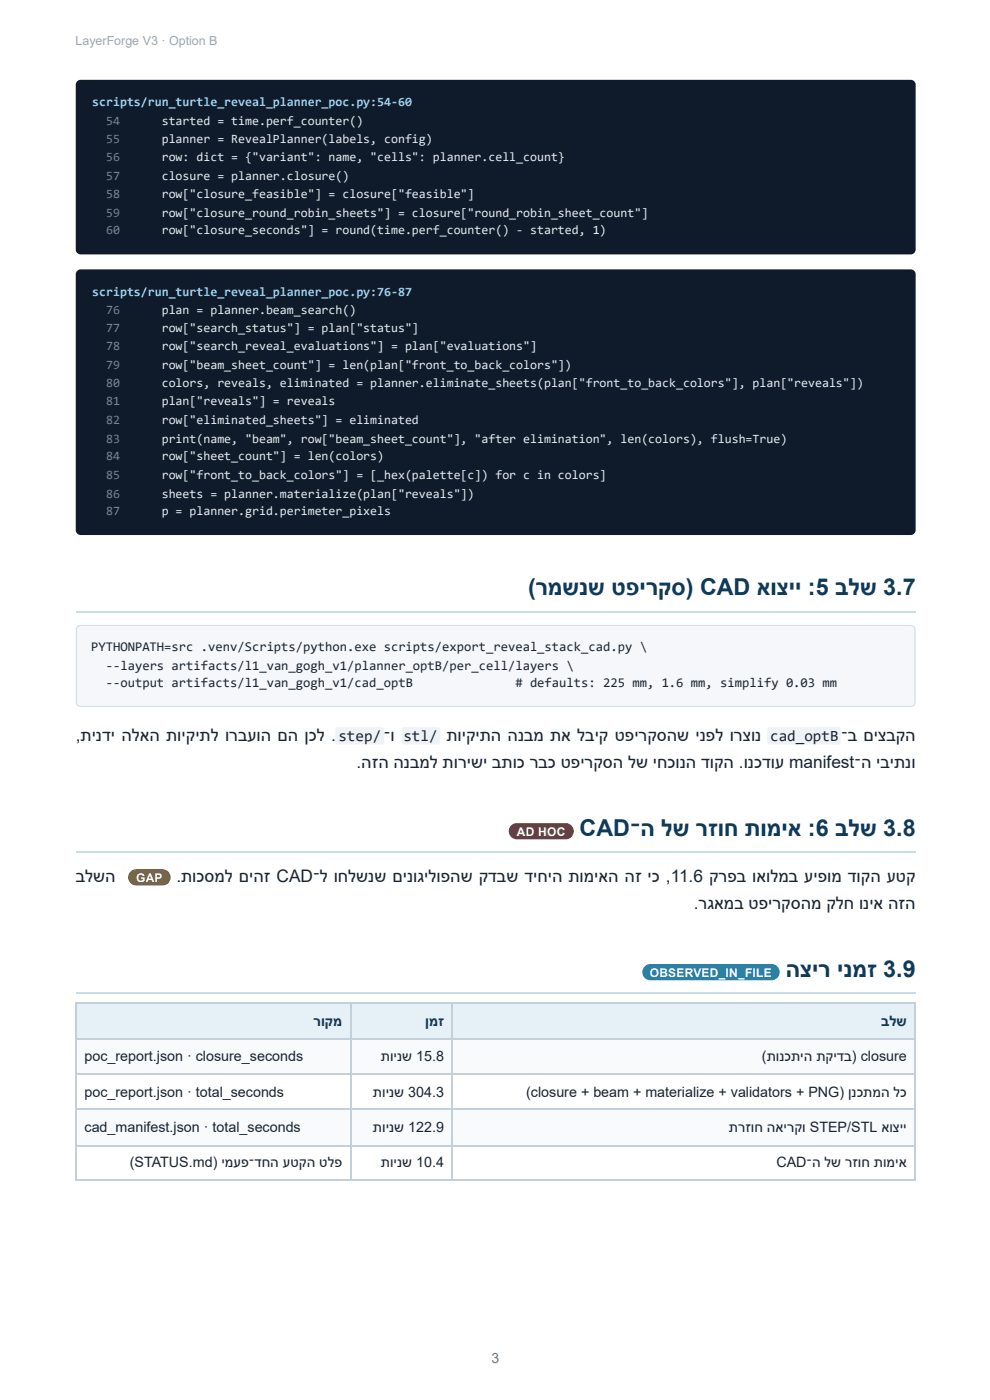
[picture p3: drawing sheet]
<svg xmlns="http://www.w3.org/2000/svg" width="210mm" height="297mm" viewBox="0 0 210 297" stroke-linecap="round" stroke-linejoin="round" font-family="sans-serif">
<defs><g id="words">
<g font-size="4.9" fill="#0b3c5d">
<text x="112" y="126.2">(רמשנש טפירקס( CAD אוציי :5 בלש 3.7</text>
<text x="122.9" y="177.3">CAD־ה לש רזוח תומיא :6 בלש 3.8</text>
<text x="166.6" y="207.2">הציר ינמז 3.9</text>
</g>
<g font-size="3.7" fill="#1b2430">
<text x="16.1" y="157.2">,תינדי הלאה תויקיתל ורבעוה םה ןכל .</text>
<text x="94.6" y="157.2">תויקיתה הנבמ תא לביק טפירקסהש ינפל ורצונ</text>
<text x="178.3" y="157.2">־ב םיצבקה</text>
<text x="75.6" y="163">.הזה הנבמל תורישי בתוכ רבכ טפירקסה לש יחכונה דוקה .ונכדוע manifest־ה יביתנו</text>
<text x="16.1" y="187.1">בלשה</text>
<text x="37.4" y="187.1">.תוכסמל םיהז CAD־ל וחלשנש םינוגילופהש קדבש דיחיה תומיאה הז יכ ,11.6 קרפב ואולמב עיפומ דוקה עטק</text>
<text x="147.1" y="192.9">.רגאמב טפירקסהמ קלח וניא הזה</text>
</g>
<g font-size="3.3" fill="#1b2430">
<text x="71.7" y="157.2">step/־ו</text>
<text x="85.5" y="157.2">stl/</text>
<text x="163.3" y="157.2">cad_optB</text>
</g>
<g font-size="3" fill="#0b3c5d">
<text x="66.5" y="217.8">רוקמ</text>
<text x="90.1" y="217.8">ןמז</text>
<text x="186.8" y="217.8">בלש</text>
</g>
<g font-size="3" fill="#1b2430">
<text x="17.9" y="225.2">poc_report.json · closure_seconds</text>
<text x="80.8" y="225.2">תוינש 15.8</text>
<text x="161.5" y="225.2">(תונכתיה תקידב) closure</text>
<text x="17.9" y="232.8">poc_report.json · total_seconds</text>
<text x="79.1" y="232.8">תוינש 304.3</text>
<text x="111.6" y="232.8">(closure + beam + materialize + validators + PNG( ןנכתמה לכ</text>
<text x="17.9" y="240.2">cad_manifest.json · total_seconds</text>
<text x="79.1" y="240.2">תוינש 122.9</text>
<text x="154.5" y="240.2">תרזוח האירקו STEP/STL אוציי</text>
<text x="27.5" y="247.7">)STATUS.md) ימעפ־דחה עטקה טלפ</text>
<text x="80.8" y="247.7">תוינש 10.4</text>
<text x="164.6" y="247.7">CAD־ה לש רזוח תומיא</text>
</g>
<text font-size="3" fill="#6b7785" x="104.2" y="289.2">3</text>
<g font-size="2.8" fill="#1b2430">
<text x="19.3" y="138.1">PYTHONPATH=src .venv/Scripts/python.exe scripts/export_reveal_stack_cad.py \</text>
<text x="22.4" y="142.1">--layers artifacts/l1_van_gogh_v1/planner_optB/per_cell/layers \</text>
<text x="22.4" y="145.8">--output artifacts/l1_van_gogh_v1/cad_optB</text>
<text x="109.3" y="145.8"># defaults: 225 mm, 1.6 mm, simplify 0.03 mm</text>
</g>
<g font-size="2.7" fill="#8fd3ff">
<text x="19.6" y="22.5">scripts/run_turtle_reveal_planner_poc.py:54-60</text>
<text x="19.6" y="62.7">scripts/run_turtle_reveal_planner_poc.py:76-87</text>
</g>
<g font-size="2.7" fill="#6f859b">
<text x="22.5" y="26.5">54</text>
<text x="22.5" y="30.4">55</text>
<text x="22.5" y="34.1">56</text>
<text x="22.5" y="38.1">57</text>
<text x="22.5" y="42.1">58</text>
<text x="22.5" y="46">59</text>
<text x="22.5" y="49.7">60</text>
<text x="22.5" y="66.7">76</text>
<text x="22.5" y="70.4">77</text>
<text x="22.5" y="74.3">78</text>
<text x="22.5" y="78.3">79</text>
<text x="22.5" y="82">80</text>
<text x="22.5" y="86">81</text>
<text x="22.5" y="90">82</text>
<text x="22.5" y="93.9">83</text>
<text x="22.5" y="97.6">84</text>
<text x="22.5" y="101.6">85</text>
<text x="22.5" y="105.6">86</text>
<text x="22.5" y="109.3">87</text>
</g>
<g font-size="2.7" fill="#e3ebf3">
<text x="34.3" y="26.5">started = time.perf_counter()</text>
<text x="34.3" y="30.4">planner = RevealPlanner(labels, config)</text>
<text x="34.3" y="34.1">row: dict = {&quot;variant&quot;: name, &quot;cells&quot;: planner.cell_count}</text>
<text x="34.3" y="38.1">closure = planner.closure()</text>
<text x="34.3" y="42.1">row[&quot;closure_feasible&quot;] = closure[&quot;feasible&quot;]</text>
<text x="34.3" y="46">row[&quot;closure_round_robin_sheets&quot;] = closure[&quot;round_robin_sheet_count&quot;]</text>
<text x="34.3" y="49.7">row[&quot;closure_seconds&quot;] = round(time.perf_counter() - started, 1)</text>
<text x="34.3" y="66.7">plan = planner.beam_search()</text>
<text x="34.3" y="70.4">row[&quot;search_status&quot;] = plan[&quot;status&quot;]</text>
<text x="34.3" y="74.3">row[&quot;search_reveal_evaluations&quot;] = plan[&quot;evaluations&quot;]</text>
<text x="34.3" y="78.3">row[&quot;beam_sheet_count&quot;] = len(plan[&quot;front_to_back_colors&quot;])</text>
<text x="34.3" y="82">colors, reveals, eliminated = planner.eliminate_sheets(plan[&quot;front_to_back_colors&quot;], plan[&quot;reveals&quot;])</text>
<text x="34.3" y="86">plan[&quot;reveals&quot;] = reveals</text>
<text x="34.3" y="90">row[&quot;eliminated_sheets&quot;] = eliminated</text>
<text x="34.3" y="93.9">print(name, &quot;beam&quot;, row[&quot;beam_sheet_count&quot;], &quot;after elimination&quot;, len(colors), flush=True)</text>
<text x="34.3" y="97.6">row[&quot;sheet_count&quot;] = len(colors)</text>
<text x="34.3" y="101.6">row[&quot;front_to_back_colors&quot;] = [_hex(palette[c]) for c in colors]</text>
<text x="34.3" y="105.6">sheets = planner.materialize(plan[&quot;reveals&quot;])</text>
<text x="34.3" y="109.3">p = planner.grid.perimeter_pixels</text>
</g>
<text font-size="2.6" fill="#9aa5b1" x="16" y="9.5">LayerForge V3 · Option B</text>
<g font-size="2.5" fill="#fff">
<text x="109.6" y="177.3">AD HOC</text>
<text x="28.9" y="187.1">GAP</text>
<text x="137.8" y="207.2">OBSERVED_IN_FILE</text>
</g>
</g></defs>
<g fill="#0f1b2a">
<path d="M16.4 17.2l.7-.3h176a1.04 1.04 0 0 1 1 1.1v34.9a1.04 1.04 0 0 1-1 1.1h-176a1.06 1.06 0 0 1-1-1.1v-34.9z"/>
<path d="M16.4 57.5l.7-.3h176a1.04 1.04 0 0 1 1 1v54.2a1.04 1.04 0 0 1-1 1.1h-176a1.06 1.06 0 0 1-1-1.1v-54.2z"/>
</g>
<path d="M16.1 129.8h178" fill="none" stroke="#c9dde7" stroke-width=".26"/>
<path d="M16.5 133l.6-.3h176a.93 .93 0 0 1 .9 .9v15.4a.93 .93 0 0 1-.9 .9h-176a.93 .93 0 0 1-.9-.9v-15.4z" fill="#f5f7fa"/>
<path d="M16.5 133l.6-.3h176a.93 .93 0 0 1 .9 .9v15.4a.93 .93 0 0 1-.9 .9h-176a.93 .93 0 0 1-.9-.9v-15.4z" fill="none" stroke="#d8e0e8" stroke-width=".26"/>
<path d="M16.1 180.8h178M16.1 210.7h178" fill="none" stroke="#c9dde7" stroke-width=".26"/>
<g fill="#e5f1f6">
<path d="M96 213h98.1v7.4h-98.1z"/>
<path d="M74.3 213h21.7v7.4h-21.7z"/>
<path d="M16.3 213h58v7.4h-58z"/>
</g>
<g fill="#f8fafc">
<path d="M96 220.4h98.1v7.7h-98.1z"/>
<path d="M74.3 220.4h21.7v7.7h-21.7z"/>
<path d="M16.3 220.4h58v7.7h-58z"/>
<path d="M96 235.5h98.1v7.4h-98.1z"/>
<path d="M74.3 235.5h21.7v7.4h-21.7z"/>
<path d="M16.3 235.5h58v7.4h-58z"/>
</g>
<path d="M194 212.7v37.9" fill="none" stroke="#c3cfd9" stroke-width=".25"/>
<path d="M16.1 212.9h178M16.2 212.7v37.9M74.4 212.7v37.9M95.8 212.7v37.9M16.1 220.5h178M16.1 227.9h178M16.1 235.3h178M16.1 243h178M16.1 250.4h178" fill="none" stroke="#c3cfd9" stroke-width=".26"/>
<g fill="#eef3f7">
<path d="M71.2 154.4l.4-.1h9.5l.3 .5v2.8l-.5 .4-9.5-.1-.3-.5v-2.6z"/>
<path d="M85.3 154.4l.3-.1h7.4l.3 .5v2.8l-.5 .4-7.4-.1-.3-.5v-2.6z"/>
<path d="M162.8 154.4l.4-.1h14.6l.4 .4v2.8l-.2 .4-.3 .1-14.6-.1-.4-.2-.1-.3v-2.6z"/>
</g>
<path d="M108.4 175.1l.5-.3 .7-.2h10.3a1.72 1.72 0 0 1 1.7 1.7 1.72 1.72 0 0 1-1.7 1.8h-10.3a1.72 1.72 0 0 1-1.6-1.1 1.72 1.72 0 0 1 .4-1.9z" fill="#7a4b00"/>
<path d="M27.7 184.9l1-.5h5.7a1.72 1.72 0 0 1 1.8 1.7 1.72 1.72 0 0 1-1.8 1.8h-5.5a1.72 1.72 0 0 1-1.6-1.1 1.72 1.72 0 0 1 .4-1.9z" fill="#c92a2a"/>
<path d="M136.7 205l.5-.3 .7-.2h25.7a1.72 1.72 0 0 1 1.7 1.7 1.72 1.72 0 0 1-1.7 1.8h-25.7a1.72 1.72 0 0 1-1.6-1.1 1.72 1.72 0 0 1 .4-1.9z" fill="#1d7fa5"/>
<use href="#words"/>
</svg>
